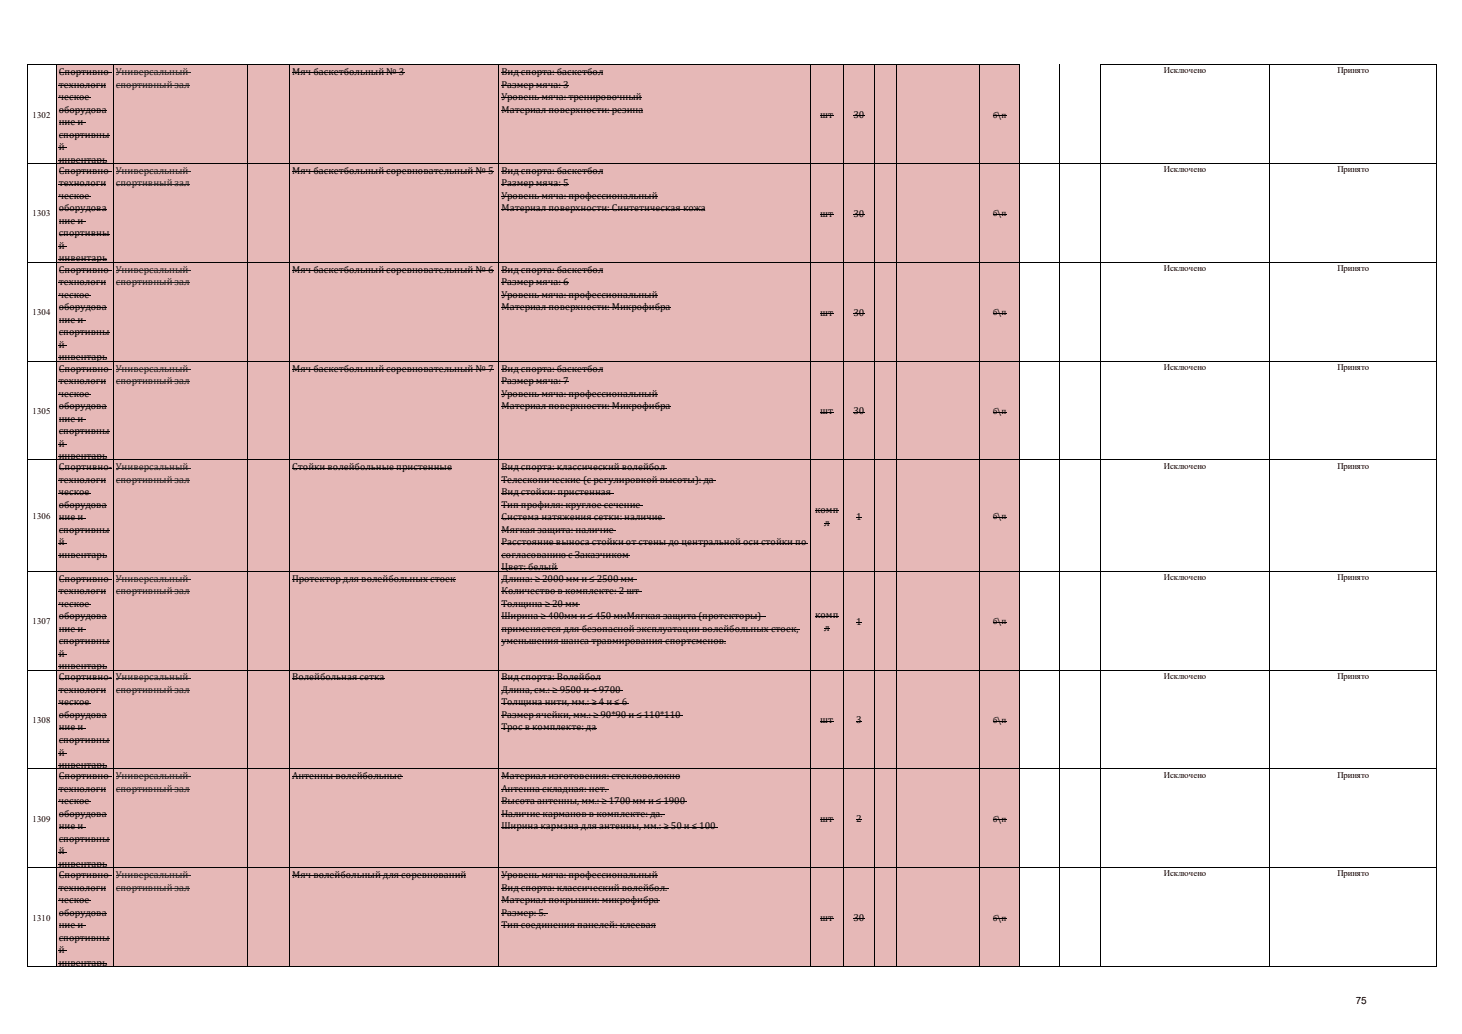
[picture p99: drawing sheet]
<svg xmlns="http://www.w3.org/2000/svg" width="297mm" height="210mm" viewBox="0 0 297 210" stroke-linecap="round" stroke-linejoin="round" font-family="sans-serif">
<defs><g id="words">
<g font-size="2">
<text x="11.9" y="15.2">Спортивно-</text>
<text x="11.9" y="17.8">технологи</text>
<text x="59.3" y="15.2">Мяч баскетбольный № 3</text>
<text x="101.8" y="15.2">Вид спорта: баскетбол</text>
<text x="101.8" y="17.8">Размер мяча: 3</text>
<text x="11.9" y="20.3">ческое</text>
<text x="11.9" y="22.9">оборудова</text>
<text x="101.8" y="20.3">Уровень мяча: тренировочный</text>
<text x="101.8" y="22.9">Материал поверхности: резина</text>
<text x="166.6" y="24">шт</text>
<text x="173.4" y="24">30</text>
<text x="11.9" y="25.4">ние и</text>
<text x="11.9" y="27.9">спортивны</text>
<text x="11.9" y="30.5">й</text>
<text x="11.9" y="33">инвентарь</text>
<text x="11.9" y="35.3">Спортивно-</text>
<text x="59.3" y="35.3">Мяч баскетбольный соревновательный № 5</text>
<text x="101.8" y="35.3">Вид спорта: баскетбол</text>
<text x="11.9" y="37.9">технологи</text>
<text x="11.9" y="40.4">ческое</text>
<text x="101.8" y="37.9">Размер мяча: 5</text>
<text x="101.8" y="40.4">Уровень мяча: профессиональный</text>
<text x="11.9" y="42.9">оборудова</text>
<text x="11.9" y="45.5">ние и</text>
<text x="101.8" y="42.9">Материал поверхности: Синтетическая кожа</text>
<text x="166.6" y="44">шт</text>
<text x="173.4" y="44">30</text>
<text x="11.9" y="48">спортивны</text>
<text x="11.9" y="50.6">й</text>
<text x="11.9" y="53.1">инвентарь</text>
<text x="11.9" y="55.4">Спортивно-</text>
<text x="11.9" y="57.9">технологи</text>
<text x="59.3" y="55.4">Мяч баскетбольный соревновательный № 6</text>
<text x="101.8" y="55.4">Вид спорта: баскетбол</text>
<text x="101.8" y="57.9">Размер мяча: 6</text>
<text x="11.9" y="60.5">ческое</text>
<text x="11.9" y="63">оборудова</text>
<text x="11.9" y="65.5">ние и</text>
<text x="101.8" y="63">Материал поверхности: Микрофибра</text>
<text x="101.8" y="60.5">Уровень мяча: профессиональный</text>
<text x="166.6" y="64.1">шт</text>
<text x="173.4" y="64.1">30</text>
<text x="11.9" y="68.1">спортивны</text>
<text x="11.9" y="70.6">й</text>
<text x="11.9" y="73.2">инвентарь</text>
<text x="11.9" y="75.4">Спортивно-</text>
<text x="11.9" y="78">технологи</text>
<text x="59.3" y="75.4">Мяч баскетбольный соревновательный № 7</text>
<text x="101.8" y="75.4">Вид спорта: баскетбол</text>
<text x="101.8" y="78">Размер мяча: 7</text>
<text x="11.9" y="80.5">ческое</text>
<text x="11.9" y="83.1">оборудова</text>
<text x="101.8" y="80.5">Уровень мяча: профессиональный</text>
<text x="101.8" y="83.1">Материал поверхности: Микрофибра</text>
<text x="11.9" y="85.6">ние и</text>
<text x="11.9" y="88.1">спортивны</text>
<text x="166.6" y="84.2">шт</text>
<text x="173.4" y="84.2">30</text>
<text x="11.9" y="90.7">й</text>
<text x="11.9" y="93.2">инвентарь</text>
<text x="11.9" y="95.5">Спортивно-</text>
<text x="59.3" y="95.5">Стойки волейбольные пристенные</text>
<text x="101.8" y="95.5">Вид спорта: классический волейбол</text>
<text x="11.9" y="98">технологи</text>
<text x="11.9" y="100.6">ческое</text>
<text x="101.8" y="98">Телескопические (с регулировкой высоты): да</text>
<text x="101.8" y="100.6">Вид стойки: пристенная</text>
<text x="11.9" y="103.1">оборудова</text>
<text x="11.9" y="105.7">ние и</text>
<text x="101.8" y="103.1">Тип профиля: круглое сечение</text>
<text x="101.8" y="105.7">Система натяжения сетки: наличие</text>
<text x="165.6" y="104.2">комп</text>
<text x="167.5" y="106.8">л</text>
<text x="173.9" y="105.5">1</text>
<text x="11.9" y="108.2">спортивны</text>
<text x="11.9" y="110.7">й</text>
<text x="11.9" y="113.3">инвентарь</text>
<text x="101.8" y="108.2">Мягкая защита: наличие</text>
<text x="101.8" y="110.7">Расстояние выноса стойки от стены до центральной оси стойки по</text>
<text x="101.8" y="113.3">согласованию с Заказчиком</text>
<text x="11.9" y="118.1">Спортивно-</text>
<text x="59.3" y="118.1">Протектор для волейбольных стоек</text>
<text x="101.8" y="115.8">Цвет: белый</text>
<text x="101.8" y="118.1">Длина: ≥ 2000 мм и ≤ 2500 мм</text>
<text x="11.9" y="120.7">технологи</text>
<text x="11.9" y="123.2">ческое</text>
<text x="11.9" y="125.7">оборудова</text>
<text x="101.8" y="123.2">Толщина ≥ 20 мм</text>
<text x="101.8" y="125.7">Ширина ≥ 400мм и ≤ 450 ммМягкая защита (протекторы)</text>
<text x="101.8" y="120.7">Количество в комплекте: 2 шт</text>
<text x="165.6" y="125.6">комп</text>
<text x="11.9" y="128.3">ние и</text>
<text x="11.9" y="130.8">спортивны</text>
<text x="101.8" y="128.3">применяется для безопасной эксплуатации волейбольных стоек,</text>
<text x="101.8" y="130.8">уменьшения шанса травмирования спортсменов.</text>
<text x="167.5" y="128.1">л</text>
<text x="173.9" y="126.8">1</text>
<text x="11.9" y="133.4">й</text>
<text x="11.9" y="135.9">инвентарь</text>
<text x="11.9" y="138.2">Спортивно-</text>
<text x="11.9" y="140.7">технологи</text>
<text x="11.9" y="143.3">ческое</text>
<text x="59.3" y="138.2">Волейбольная сетка</text>
<text x="101.8" y="138.2">Вид спорта: Волейбол</text>
<text x="101.8" y="140.7">Длина, см.: ≥ 9500 и &lt; 9700</text>
<text x="101.8" y="143.3">Толщина нити, мм.: ≥ 4 и ≤ 6</text>
<text x="11.9" y="145.8">оборудова</text>
<text x="11.9" y="148.3">ние и</text>
<text x="101.8" y="145.8">Размер ячейки, мм.: ≥ 90*90 и ≤ 110*110</text>
<text x="101.8" y="148.3">Трос в комплекте: да</text>
<text x="166.6" y="146.9">шт</text>
<text x="173.9" y="146.9">3</text>
<text x="11.9" y="150.9">спортивны</text>
<text x="11.9" y="153.4">й</text>
<text x="11.9" y="156">инвентарь</text>
<text x="11.9" y="158.2">Спортивно-</text>
<text x="11.9" y="160.8">технологи</text>
<text x="59.3" y="158.2">Антенны волейбольные</text>
<text x="101.8" y="158.2">Материал изготовения: стекловолокно</text>
<text x="101.8" y="160.8">Антенна складная: нет.</text>
<text x="11.9" y="163.3">ческое</text>
<text x="11.9" y="165.9">оборудова</text>
<text x="101.8" y="163.3">Высота антенны, мм.: ≥ 1700 мм и ≤ 1900</text>
<text x="101.8" y="165.9">Наличие карманов в комплекте: да.</text>
<text x="166.6" y="167">шт</text>
<text x="173.9" y="167">2</text>
<text x="11.9" y="168.4">ние и</text>
<text x="11.9" y="170.9">спортивны</text>
<text x="11.9" y="173.5">й</text>
<text x="101.8" y="168.4">Ширина кармана для антенны, мм.: ≥ 50 и ≤ 100</text>
<text x="11.9" y="176">инвентарь</text>
<text x="11.9" y="178.3">Спортивно-</text>
<text x="59.3" y="178.3">Мяч волейбольный для соревнований</text>
<text x="101.8" y="178.3">Уровень мяча: профессиональный</text>
<text x="11.9" y="180.9">технологи</text>
<text x="11.9" y="183.4">ческое</text>
<text x="11.9" y="185.9">оборудова</text>
<text x="101.8" y="185.9">Размер: 5.</text>
<text x="101.8" y="180.9">Вид спорта: классический волейбол.</text>
<text x="101.8" y="183.4">Материал покрышки: микрофибра</text>
<text x="11.9" y="188.5">ние и</text>
<text x="11.9" y="191">спортивны</text>
<text x="101.8" y="188.5">Тип соединения панелей: клеевая</text>
<text x="166.6" y="187">шт</text>
<text x="173.4" y="187">30</text>
<text x="11.9" y="193.6">й</text>
<text x="11.9" y="196.1">инвентарь</text>
<text x="275.4" y="203.8">75</text>
</g>
<g font-size="2" fill="#1f1f1f">
<text x="23.5" y="15.2">Универсальный</text>
<text x="23.5" y="17.8">спортивный зал</text>
<text x="23.5" y="35.3">Универсальный</text>
<text x="23.5" y="37.9">спортивный зал</text>
<text x="23.5" y="55.4">Универсальный</text>
<text x="23.5" y="57.9">спортивный зал</text>
<text x="23.5" y="75.4">Универсальный</text>
<text x="23.5" y="78">спортивный зал</text>
<text x="23.5" y="95.5">Универсальный</text>
<text x="23.5" y="98">спортивный зал</text>
<text x="23.5" y="118.1">Универсальный</text>
<text x="23.5" y="120.7">спортивный зал</text>
<text x="23.5" y="138.2">Универсальный</text>
<text x="23.5" y="140.7">спортивный зал</text>
<text x="23.5" y="158.2">Универсальный</text>
<text x="23.5" y="160.8">спортивный зал</text>
<text x="23.5" y="178.3">Универсальный</text>
<text x="23.5" y="180.9">спортивный зал</text>
</g>
<g font-size="1.8">
<text x="236.5" y="14.9">Исключено</text>
<text x="271.7" y="14.9">Принято</text>
<text x="6.6" y="23.9">1302</text>
<text x="201.7" y="23.9">б\п</text>
<text x="236.5" y="35">Исключено</text>
<text x="271.7" y="35">Принято</text>
<text x="6.6" y="43.9">1303</text>
<text x="201.7" y="43.9">б\п</text>
<text x="236.5" y="55">Исключено</text>
<text x="271.7" y="55">Принято</text>
<text x="6.6" y="64">1304</text>
<text x="201.7" y="64">б\п</text>
<text x="236.5" y="75.1">Исключено</text>
<text x="271.7" y="75.1">Принято</text>
<text x="6.6" y="84.1">1305</text>
<text x="201.7" y="84.1">б\п</text>
<text x="236.5" y="95.2">Исключено</text>
<text x="271.7" y="95.2">Принято</text>
<text x="6.6" y="105.4">1306</text>
<text x="201.7" y="105.4">б\п</text>
<text x="236.5" y="117.8">Исключено</text>
<text x="271.7" y="117.8">Принято</text>
<text x="6.6" y="126.8">1307</text>
<text x="201.7" y="126.8">б\п</text>
<text x="236.5" y="137.8">Исключено</text>
<text x="271.7" y="137.8">Принято</text>
<text x="6.6" y="146.8">1308</text>
<text x="201.7" y="146.8">б\п</text>
<text x="236.5" y="157.9">Исключено</text>
<text x="271.7" y="157.9">Принято</text>
<text x="6.6" y="166.9">1309</text>
<text x="201.7" y="166.9">б\п</text>
<text x="236.5" y="178">Исключено</text>
<text x="271.7" y="178">Принято</text>
<text x="6.6" y="186.9">1310</text>
<text x="201.7" y="186.9">б\п</text>
</g>
</g></defs>
<path d="M11.4 13.3h195.8v183h-195.8z" fill="#e6b8b7"/>
<g fill="none" stroke="#000" stroke-width=".2">
<path d="M5.5 13v183.3M5.6 13.1h201.6M11.4 13.2v183.1M11.9 14.8h10.8M11.9 17.3h9.6M11.9 19.9h6.6M23 13.2v183.1M50.3 13.2v183.1M58.8 13.2v183.1M59.3 14.8h22.8M101.3 13.2v183.1M101.8 14.8h20.8"/>
<path d="M101.8 17.3h13.7M101.8 19.9h28.6M164.6 13.2v183.1M171.3 13.2v183.1M177.6 13.2v183.1M182.2 13.2v183.1M199 13.2v183.1M207.1 13.2v183.1M215.3 13.1v183.2M223.5 13v183.3M223.6 13.1h68.2M257.8 13.2v183.1"/>
<path d="M291.8 13.2v183.1M5.6 33.2h286.2M11.9 22.4h9.7M11.9 24.9h5.5M11.9 27.5h10.3M11.9 32.6h9.9M11.9 34.8h10.8M11.9 37.4h9.6M11.9 39.9h6.6M59.3 34.8h40.9M101.8 22.4h28.9M101.8 34.8h20.8"/>
<path d="M101.8 37.4h13.7M101.8 39.9h31.8M166.6 23.5h2.7M173.4 23.5h2.2M201.7 23.5h2.8M5.6 53.3h286.2M11.9 42.5h9.7M11.9 45h5.5M11.9 47.5h10.3M11.9 52.6h9.9M11.9 54.9h10.8M11.9 57.5h9.6"/>
<path d="M11.9 60h6.6M59.3 54.9h40.9M101.8 42.5h41.4M101.8 54.9h20.8M101.8 57.5h13.7M101.8 60h31.8M166.6 43.6h2.7M173.4 43.6h2.2M201.7 43.6h2.8M5.6 73.3h286.2M11.9 62.5h9.7M11.9 65.1h5.5"/>
<path d="M11.9 67.6h10.3M11.9 72.7h9.9M11.9 75h10.8M11.9 77.5h9.6M59.3 75h40.9M101.8 62.5h34.4M101.8 75h20.8M101.8 77.5h13.7M166.6 63.6h2.7M173.4 63.6h2.2M201.7 63.6h2.8M5.6 93.4h286.2"/>
<path d="M11.9 80.1h6.6M11.9 82.6h9.7M11.9 85.1h5.5M11.9 87.7h10.3M11.9 92.8h9.9M11.9 95h10.8M11.9 97.6h9.6M59.3 95h32.5M101.8 80.1h31.8M101.8 82.6h34.4M101.8 95h33.7M101.8 97.6h43.5"/>
<path d="M166.6 83.7h2.7M173.4 83.7h2.2M201.7 83.7h2.8M5.6 116h286.2M11.9 100.1h6.6M11.9 102.7h9.7M11.9 105.2h5.5M11.9 107.7h10.3M11.9 112.8h9.9M11.9 117.6h10.8M59.3 117.6h33.3M101.8 100.1h22.9"/>
<path d="M101.8 102.7h28.8M101.8 105.2h33.2M101.8 107.7h23.3M101.8 112.8h26.2M101.8 110.3h62.3M101.8 115.4h11.4M101.8 117.6h27.5M165.6 103.8h4.7M201.7 105h2.8M5.6 136.1h286.2M11.9 120.2h9.6M11.9 122.7h6.6"/>
<path d="M11.9 125.3h9.7M11.9 127.8h5.5M11.9 130.3h10.3M11.9 135.4h9.9M11.9 137.7h10.8M59.3 137.7h18.8M101.8 120.2h28.5M101.8 122.7h15.9M101.8 125.3h53.7M101.8 127.8h60.7M101.8 130.3h45.6M101.8 137.7h20.3"/>
<path d="M165.6 125.1h4.7M201.7 126.4h2.8M5.6 156.1h286.2M11.9 140.3h9.6M11.9 142.8h6.6M11.9 145.3h9.7M11.9 147.9h5.5M11.9 150.4h10.3M11.9 155.5h9.9M11.9 157.8h10.8M59.3 157.8h22.4M101.8 140.3h24.7"/>
<path d="M101.8 142.8h26M101.8 145.3h36.9M101.8 147.9h19.4M101.8 157.8h36.3M166.6 146.4h2.7M201.7 146.4h2.8M5.6 176.2h286.2M11.9 160.3h9.6M11.9 162.9h6.6M11.9 165.4h9.7M11.9 167.9h5.5M11.9 170.5h10.3"/>
<path d="M11.9 175.6h9.9M11.9 177.8h10.8M59.3 177.8h35.4M101.8 160.3h22M101.8 162.9h37.8M101.8 165.4h33.3M101.8 167.9h44.1M101.8 177.8h31.8M166.6 166.5h2.7M201.7 166.5h2.8M5.6 196.3h286.2M11.9 180.4h9.6"/>
<path d="M11.9 182.9h6.6M11.9 185.5h9.7M11.9 188h5.5M11.9 190.5h10.3M11.9 195.6h9.9M101.8 182.9h32.2M101.8 185.5h9.6M101.8 188h31.4M101.8 180.4h34.1M166.6 186.6h2.7M173.4 186.6h2.2M201.7 186.6h2.8"/>
</g>
<g fill="#000">
<path d="M11.9 30l1.7 .1zM11.9 50l1.7 .1zM11.9 70.1l1.7 .1zM11.9 90.2l1.7 .1zM11.9 110.2l1.7 .1zM167.5 106.3h1.1zM173.9 105l1.1 .1zM11.9 132.8l1.7 .1zM167.5 127.6l1.1 .1zM173.9 126.3l1.1 .1zM11.9 152.9l1.7 .1zM173.9 146.4l1.1 .1z"/>
<path d="M11.9 173l1.7 .1zM173.9 166.5h1.1zM11.9 193l1.7 .1z"/>
</g>
<g fill="none" stroke="#1f1f1f" stroke-width=".2">
<path d="M23.5 14.8h15.3M23.5 17.3h15M23.5 34.8h15.3M23.5 37.4h15M23.5 54.9h15.3M23.5 57.5h15M23.5 75h15.3M23.5 77.5h15M23.5 95h15.3M23.5 97.6h15M23.5 117.6h15.3M23.5 120.2h15"/>
<path d="M23.5 137.7h15.3M23.5 140.3h15M23.5 157.8h15.3M23.5 160.3h15M23.5 177.8h15.3M23.5 180.4h15"/>
</g>
<use href="#words"/>
</svg>
